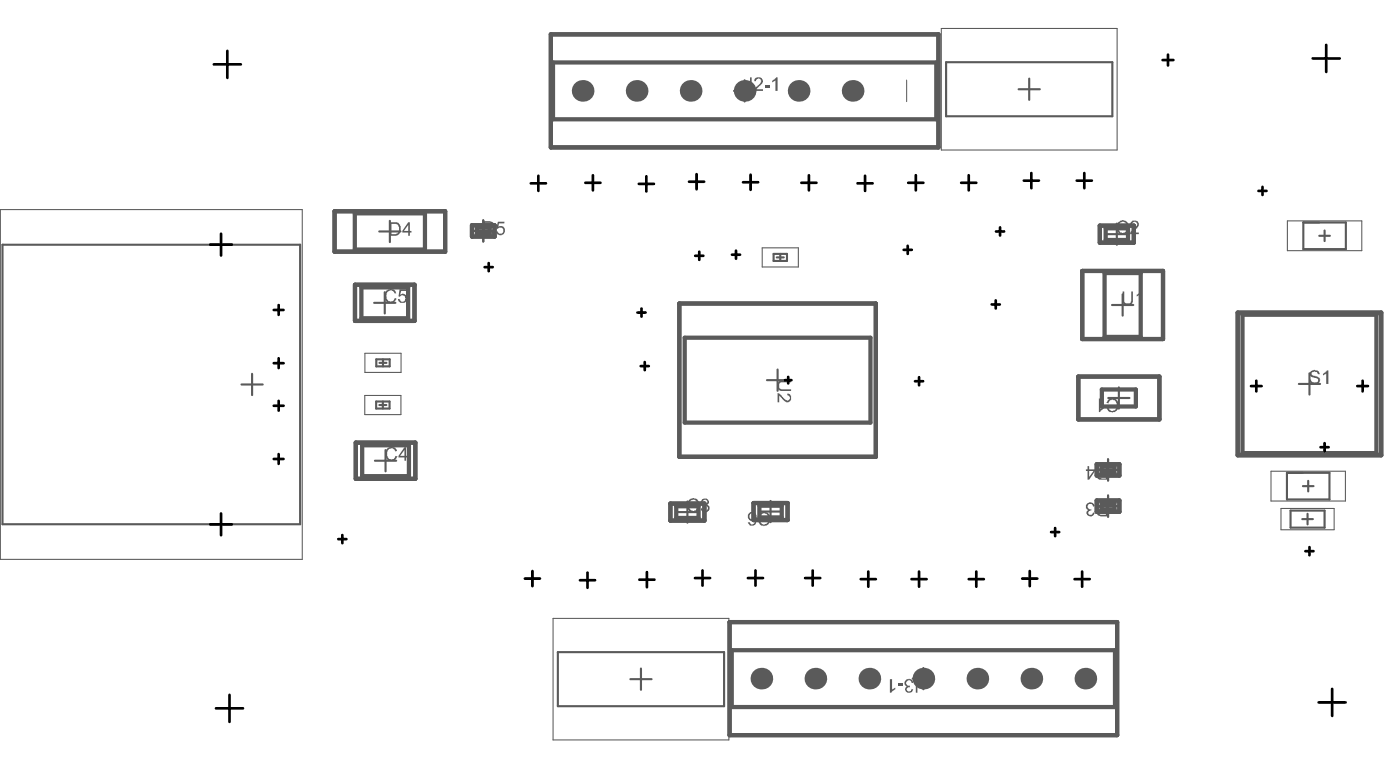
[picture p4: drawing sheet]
<svg xmlns="http://www.w3.org/2000/svg" width="219mm" height="121mm" viewBox="0 0 219 121" stroke-linecap="round" stroke-linejoin="round" font-family="sans-serif">
<g fill="#5a5a5a">
<circle cx="91.2" cy="14.2" r="1.69"/>
<circle cx="99.6" cy="14.2" r="1.69"/>
<circle cx="108.1" cy="14.2" r="1.69"/>
<circle cx="116.5" cy="14.2" r="1.69"/>
<circle cx="125" cy="14.2" r="1.69"/>
<circle cx="133.4" cy="14.2" r="1.69"/>
</g>
<path d="M141.9 12.5v3.4" fill="none" stroke="#5a5a5a" stroke-width=".16"/>
<g fill="#5a5a5a">
<circle cx="119.1" cy="106.1" r="1.69"/>
<circle cx="127.6" cy="106.1" r="1.69"/>
<circle cx="136" cy="106.1" r="1.69"/>
<circle cx="144.5" cy="106.1" r="1.69"/>
<circle cx="152.9" cy="106.1" r="1.69"/>
<circle cx="161.4" cy="106.1" r="1.69"/>
<circle cx="169.8" cy="106.1" r="1.69"/>
</g>
<g fill="none" stroke="#5a5a5a" stroke-width=".33">
<path d="M114.9 14.2h3.3M116.5 12.5v3.4M148 9.7h26.1v8.5h-26.1zM159.4 13.9h3.3M161.1 12.3v3.3M.4 38.2h46.6v43.7h-46.6zM59.3 36.2h3.4M61 34.5v3.3M74 36.1h3.3M75.6 34.4v3.4M121.1 39.7h2v1.1h-2zM122.1 39.7v1.1"/>
<path d="M173.1 36.6h3.3M174.8 34.9v3.4M203.9 34.8h6.7v4.1h-6.7zM206.4 36.8h1.7M207.3 36v1.7M39.4 58.4v3.4M58.5 47.3h3.4M58.9 56.2h2.1v1.1h-2.1zM59.4 56.7h1.1M59.9 56.2v1.1M60.2 45.7v3.3M120 59.4h3.3"/>
<path d="M121.6 40.2h1M121.7 57.7v3.4M174 47.7h3.3M175.7 46v3.3M204.9 58.3v3.4M37.8 60.1h3.3M58.7 72h3.3M58.9 62.7h2.1v1.1h-2.1zM59.4 63.3h1.1M59.9 62.7v1.1M60.3 70.3v3.4M107.6 78.4v3.3"/>
<path d="M118.9 79.9h3.3M120.6 78.3v3.3M171.7 79.1h3.4M171.7 73.4h3.4M173.4 71.8v3.3M173.4 77.4v3.4M173.4 62.2h3.3M175.1 60.5v3.4M201.4 73.9h6.6v4.2h-6.6zM201.9 79.8h5.4v2.7h-5.4zM203.2 60h3.4M203.9 76h1.6"/>
<path d="M204.7 75.1v1.7M105.9 80h3.3M203.8 81.1h1.6M204.6 80.3v1.7M87.3 101.9h26v8.5h-26zM98.6 106.1h3.4M100.3 104.5v3.3M142.8 106.1h3.4M144.5 104.4v3.3"/>
</g>
<path d="M147.3 4.4h27.5v19h-27.5zM.1 32.8h47.2v54.6h-47.2zM119.3 38.7h5.6v3h-5.6zM201.5 34.5h11.6v4.7h-11.6zM57.1 55.2h5.7v3h-5.7zM57.1 61.8h5.6v3h-5.6zM198.9 73.6h11.6v4.7h-11.6zM200.5 79.5h8.3v3.3h-8.3zM86.5 96.6h27.6v19h-27.6z" fill="none" stroke="#5a5a5a" stroke-width=".17"/>
<g fill="none" stroke="#5a5a5a" stroke-width=".66">
<path d="M86.2 5.4h60.6v17.6h-60.6zM86.5 9.8h60v8.8h-60zM52.4 33h17.3v6.3h-17.3zM55.5 33.3h11v5.7h-11zM73.9 35.2h3.5v1.8h-3.5zM74.6 35.6h2v1h-2zM172.1 35.3h5.3v2.6h-5.3zM173 35.7h3.5v1.8h-3.5zM55.6 44.5h9.3v5.7h-9.3zM56.5 44.9h7.4v4.8h-7.4zM106.3 47.4h30.8v24h-30.8zM107.1 52.8h29.1v13.2h-29.1z"/>
<path d="M168.7 58.9h12.7v6.6h-12.7zM169.4 42.3h12.6v10.7h-12.6zM172.8 42.7h5.7v10h-5.7zM193.7 48.9h22.4v22.2h-22.4zM194.4 49.2h21v21.6h-21zM55.7 69.2h9.3v5.6h-9.3zM56.7 69.6h7.3v4.8h-7.3zM104.9 78.7h5.3v2.7h-5.3zM105.8 79.1h3.5v1.8h-3.5zM117.9 78.6h5.3v2.7h-5.3zM118.8 79h3.5v1.9h-3.5zM171.6 78.2h3.6v1.8h-3.6z"/>
<path d="M171.6 72.6h3.6v1.7h-3.6zM172.4 72.9h2v1h-2zM172.4 78.6h2v1h-2zM172.4 60.9h5.3v2.6h-5.3zM114.2 97.2h60.6v17.7h-60.6zM114.5 101.6h60v8.9h-60z"/>
</g>
<g fill="#5a5a5a">
<path d="M117.4 12.1h.2v1.4a.59 .59 0 0 1-.3 .7 .59 .59 0 0 1-.8-.3v-.3h.3a.29 .29 0 0 0 .1 .3 .29 .29 0 0 0 .4 0h.1z"/>
<path d="M118.2 12.2a.8 .8 0 0 1 1.2 .4v.1a1.89 1.89 0 0 1-.8 1l-.3 .2h1.1v.3h-1.4v-.3l.6-.5a.67 .67 0 0 0 .4-1.1 .47 .47 0 0 0-.7 .4h-.3v-.3z"/>
<path d="M119.6 13.3h.8v.3h-.8z"/>
<path d="M120.8 12.6l.4-.2 .2-.3h.3v2.1h-.4v-1.7v.2l-.4 .2h-.1z"/>
<path d="M143.4 106.3l.5-.2h.2a.45 .45 0 0 1 .3 .5l.1 .1h-.3a.29 .29 0 0 0-.2-.3 .29 .29 0 0 0-.4 .1v1.8h-.3v-1.9z"/>
<path d="M141.7 106.3l.3-.2a.63 .63 0 0 1 .9 .6h-.3a.43 .43 0 0 0-.4-.4 .43 .43 0 0 0-.4 .5 .48 .48 0 0 0 .6 .4v.2a.35 .35 0 0 0-.4 .2 .35 .35 0 0 0 0 .4 .3 .3 0 0 0 .3 .1 .3 .3 0 0 0 .2-.3l.1-.1h.3a.63 .63 0 0 1-.5 .6 .63 .63 0 0 1-.7-.4 .3 .3 0 0 1 .1-.5l.2-.1a.6 .6 0 0 1-.3-1z"/>
<path d="M140.5 106.7h.8v.4h-.8z"/>
<path d="M139.3 106.1h.3v1.7l.1-.1 .4-.2v.2l-.3 .2-.3 .4h-.2z"/>
<path d="M173.5 62.4l.2-.1a1.08 1.08 0 0 1 1.2 .4l.1 .2a1.24 1.24 0 0 1-.6 1.5 .91 .91 0 0 1-1.2-.5l.3-.2v.1a.68 .68 0 0 0 .8 .3 .68 .68 0 0 0 .4-.8 .69 .69 0 0 0-.3-.7 .69 .69 0 0 0-.8 0l-.1 .4h-.4z"/>
<path d="M172 62.3h.2v1.7l.5-.4v.3l-.3 .2-.3 .3h-.1z"/>
<path d="M119 80.1l.2-.1a1.08 1.08 0 0 1 1.2 .5l.1 .1a1.24 1.24 0 0 1-.6 1.5 .91 .91 0 0 1-1.2-.5l.3-.1v.1a.68 .68 0 0 0 .8 .3 .68 .68 0 0 0 .4-.9 .69 .69 0 0 0-.3-.7 .69 .69 0 0 0-.8 .1l-.1 .4-.4-.1z"/>
<path d="M170.1 78.7a.75 .75 0 0 1 1.2 .2v.2l-.3 .1a.43 .43 0 0 0-.4-.4 .43 .43 0 0 0-.4 .3 .43 .43 0 0 0 .3 .5h.3v-.1v.3a.37 .37 0 0 0-.4 .2 .37 .37 0 0 0 .1 .5 .34 .34 0 0 0 .4-.1 .34 .34 0 0 0 .1-.3h.3a.64 .64 0 0 1-.7 .6 .64 .64 0 0 1-.6-.8l.3-.2a.63 .63 0 0 1-.2-1z"/>
<path d="M122 59.5l1.8-.1v.3h-1.2a.57 .57 0 0 0-.6 .3 .57 .57 0 0 0 0 .7l.3 .1h1.5v.3h-1.2a.73 .73 0 0 1-.9-.7v-.1a.67 .67 0 0 1 .3-.8z"/>
<path d="M121.7 61.4l.3 .1 .8 .9a.42 .42 0 0 0 .7 0 .42 .42 0 0 0-.2-.6h-.1v-.3a.66 .66 0 0 1 .6 1 .65 .65 0 0 1-.6 .4 .65 .65 0 0 1-.6-.4l-.7-.7v1.1h-.2z"/>
<path d="M60.3 45.6a1.18 1.18 0 0 1 1.3-.4l.3 .4 .1 .2-.2 .1a.68 .68 0 0 0-1.1-.3l-.2 .3a1.54 1.54 0 0 0 .3 1.2 .64 .64 0 0 0 1-.5l.2 .1a.92 .92 0 0 1-.9 .6 .92 .92 0 0 1-.9-.6v-.7z"/>
<path d="M62.5 45.2h1.1v.3h-.8l-.2 .6a.71 .71 0 0 1 1 .3 .71 .71 0 0 1-.4 .9 .74 .74 0 0 1-.9-.6l.3 .1a.41 .41 0 0 0 .5 .4 .41 .41 0 0 0 .3-.6 .39 .39 0 0 0-.3-.5 .39 .39 0 0 0-.5 .3l-.2-.1z"/>
<path d="M174.9 34.8l.1-.1a.96 .96 0 0 1 1.6 .4l-.3 .1a.59 .59 0 0 0-.7-.6 .59 .59 0 0 0-.5 .6l-.1 .2a.91 .91 0 0 0 .7 1 .74 .74 0 0 0 .6-.6l.3 .1a.96 .96 0 0 1-1.3 .7 1.31 1.31 0 0 1-.6-1.4z"/>
<path d="M177.2 34.5h.1a.66 .66 0 0 1 .9 .3 .66 .66 0 0 1-.3 .9l-.7 .6h1v.3h-1.4a1.5 1.5 0 0 1 .7-.9l.3-.3a.41 .41 0 0 0-.1-.7 .41 .41 0 0 0-.6 .4h-.2a.45 .45 0 0 1 .3-.5z"/>
<path d="M175.7 45.6h.2v1.1a.57 .57 0 0 0 .3 .7 .57 .57 0 0 0 .7-.1l.1-.2v-1.5h.3v1.1a.82 .82 0 0 1-1.1 1 .64 .64 0 0 1-.5-1z"/>
<path d="M177.9 46.1l.3-.2 .3-.3h.1v2.1h-.2v-1.7l-.4 .3h-.1z"/>
<path d="M205.2 58a.62 .62 0 0 1 .8-.1 .59 .59 0 0 1 .5 .6l-.3-.1a.45 .45 0 0 0-.5-.3h-.1a.26 .26 0 0 0-.4 .2 .26 .26 0 0 0 .3 .4 1.08 1.08 0 0 1 1 .5 .42 .42 0 0 1-.1 .5l-.1 .2-.2 .1a1.11 1.11 0 0 1-1.2-.3v-.4h.3a.37 .37 0 0 0 .1 .4 .37 .37 0 0 0 .4 0 .39 .39 0 0 0 .5 0 .39 .39 0 0 0 0-.5l-.2-.1a1.08 1.08 0 0 1-1-.4l-.1-.3z"/>
<path d="M207 58.4l.4-.2 .2-.3h.3v2.1h-.4v-1.7l-.1 .2-.3 .2h-.1z"/>
<path d="M77.9 34.7h1v.2h-.8l-.1 .5a.72 .72 0 0 1 1 .3 .72 .72 0 0 1-.4 1 .72 .72 0 0 1-.9-.4v-.1h.2a.46 .46 0 0 0 .7 .2 .46 .46 0 0 0 0-.7 .52 .52 0 0 0-.7 .1h-.2z"/>
<path d="M60.6 70.1a.92 .92 0 0 1 1.3 0l.2 .4-.2 .1v-.1a.68 .68 0 0 0-.9-.3 .68 .68 0 0 0-.4 .8 .69 .69 0 0 0 .3 .7 .69 .69 0 0 0 .8 0l.2-.5 .3 .1-.1 .2a.95 .95 0 0 1-1.2 .5 .95 .95 0 0 1-.6-1.2v-.2z"/>
<path d="M107.8 78.1a.92 .92 0 0 1 1.4 .1l.1 .3-.2 .1v-.1a.68 .68 0 0 0-.9-.3 .68 .68 0 0 0-.4 .8 .69 .69 0 0 0 .3 .7 .69 .69 0 0 0 .8 0l.2-.4 .3 .1-.1 .1a.95 .95 0 0 1-1.2 .5 .95 .95 0 0 1-.5-1.2v-.2z"/>
<path d="M109.8 78h.1a.62 .62 0 0 1 .7-.1 .62 .62 0 0 1 .3 .7l-.1 .2h-.2a.63 .63 0 0 1 .4 .8 .63 .63 0 0 1-.8 .4 .32 .32 0 0 1-.4-.3h-.1v-.3h.2a.43 .43 0 0 0 .4 .5 .43 .43 0 0 0 .5-.4 .43 .43 0 0 0-.4-.5h-.2v-.2a.35 .35 0 0 0 .4-.2 .35 .35 0 0 0-.1-.4 .43 .43 0 0 0-.6 .3l-.2-.1z"/>
<path d="M117.4 80a.76 .76 0 0 1 1 .8 1.18 1.18 0 0 1-.4 1.3 .65 .65 0 0 1-1-.5h.4a.34 .34 0 0 0 .5 .3l.2-.3v-.5a.64 .64 0 0 1-.9 .1 .64 .64 0 0 1 .1-1zM117.4 80.4a.46 .46 0 0 0 .2 .7 .46 .46 0 0 0 .5-.6h-.1a.37 .37 0 0 0-.3-.3 .37 .37 0 0 0-.3 .2z"/>
<path d="M172.1 79.8a.36 .36 0 0 0-.2 .4 .36 .36 0 0 0 .5 .3h.7v-.7zM171.4 78.6h.4l.7 .9h.6v-.9h.3v2.1h-1a.62 .62 0 0 1-.7-.3 .62 .62 0 0 1 .2-.8l.3-.1z"/>
<path d="M61.3 35v1.6h.5a.85 .85 0 0 0 .7-.6 .85 .85 0 0 0-.2-.8l-.3-.2zM61 34.7h.9a.92 .92 0 0 1 .8 1.2 .86 .86 0 0 1-.9 .9h-.8z"/>
<path d="M63.9 35.2l-.7 .9h.7zM63.9 34.7h.2v1.4h.3v.2h-.3v.5h-.2v-.5h-.9v-.2z"/>
<path d="M172 74.2a.46 .46 0 0 0 .4 .6h.7v-.8h-.9zM171.4 72.8h.4l.7 1h.6v-1h.3v2.2h-1a.57 .57 0 0 1-.8-.5 .57 .57 0 0 1 .6-.6z"/>
<path d="M170.4 73.6v.9l.7-.9zM170.2 72.8h.2v.6h1v.2l-1 1.4h-.2v-1.4h-.3v-.2h.3z"/>
<path d="M75.9 34.8v.7h.6a.36 .36 0 0 0 .5-.3 .36 .36 0 0 0-.4-.4zM75.5 34.6h1.1a.63 .63 0 0 1 .6 .8 .45 .45 0 0 1-.5 .4l.8 .9h-.4l-.7-.9h-.5v.9h-.4z"/>
<path d="M63.3 70.3l-.7 .9h.7zM63.3 69.9h.2v1.3h.3v.3h-.3v.5h-.2v-.5h-.9v-.3z"/>
</g>
<g fill="none" stroke="#000" stroke-width=".42">
<path d="M33.5 10.1h4.2M35.6 7.9v4.3M181.9 9.4h1.7M182.8 8.5v1.7M205.4 9.1h4.2M207.5 7v4.2M32.9 38.2h3.4M34.6 36.5v3.4M83.1 28.7h2.3M84.2 27.5v2.3M91.6 28.6h2.4M92.8 27.4v2.4"/>
<path d="M100 28.7h2.3M101.1 27.6v2.3M107.8 28.4h2.4M108.8 40h1.3M109 27.2v2.4M109.4 39.3v1.3M114.5 39.8h1.3M115.2 39.2v1.2M116.3 28.5h2.3M117.5 27.3v2.4M125.4 28.6h2.4M126.6 27.4v2.4"/>
<path d="M134.2 28.7h2.3M135.4 27.5v2.3M141.4 39h1.3M142 38.4v1.3M142.1 28.6h2.4M143.3 27.4v2.4M150.4 28.6h2.4M151.6 27.4v2.4M155.9 36.2h1.2M156.5 35.5v1.3M160.2 28.2h2.4M161.4 27v2.4"/>
<path d="M168.5 28.2h2.4M169.7 27v2.4M196.9 29.8h1.3M197.6 29.2v1.3M42.8 56.8h1.6M42.8 48.4h1.6M43.6 47.7v1.5M43.6 56v1.5M75.8 41.8h1.3M76.5 41.1v1.3M99.8 48.8h1.2M100.3 57.2h1.2"/>
<path d="M100.4 48.2v1.3M100.9 56.6v1.2M122.8 59.4h1M123.3 58.9v1M143.2 59.6h1.3M143.8 58.9v1.3M155.2 47.6h1.2M155.8 46.9v1.3M196.6 59.5v1.7M213.2 59.5v1.7M42.8 71.7h1.6M42.8 63.4h1.6"/>
<path d="M43.6 62.7v1.5M43.6 71v1.5M195.8 60.3h1.6M206.6 69.9h1.3M207.3 69.3v1.2M212.4 60.3h1.7M32.9 81.9h3.4M34.6 80.2v3.4M52.9 84.3h1.3M53.6 83.6v1.3M82.1 90.4h2.4M83.3 89.2v2.4"/>
<path d="M90.8 90.7h2.3M91.9 89.5v2.4M100 90.6h2.4M101.2 89.4v2.4M108.7 90.3h2.4M109.9 89.2v2.3M117 90.3h2.4M118.2 89.2v2.3M126 90.3h2.4M127.2 89.2v2.3M134.7 90.5h2.4M135.9 89.3v2.4"/>
<path d="M142.6 90.5h2.4M143.8 89.3v2.4M151.6 90.5h2.4M152.8 89.3v2.4M160 90.4h2.3M161.1 89.2v2.4M164.5 83.2h1.2M165.1 82.5v1.3M168.2 90.5h2.3M169.3 89.3v2.4M204.3 86.1h1.2M204.9 85.5v1.3"/>
<path d="M33.8 110.7h4.2M35.9 108.6v4.2M206.3 109.8h4.3M208.5 107.7v4.2"/>
</g>
</svg>
